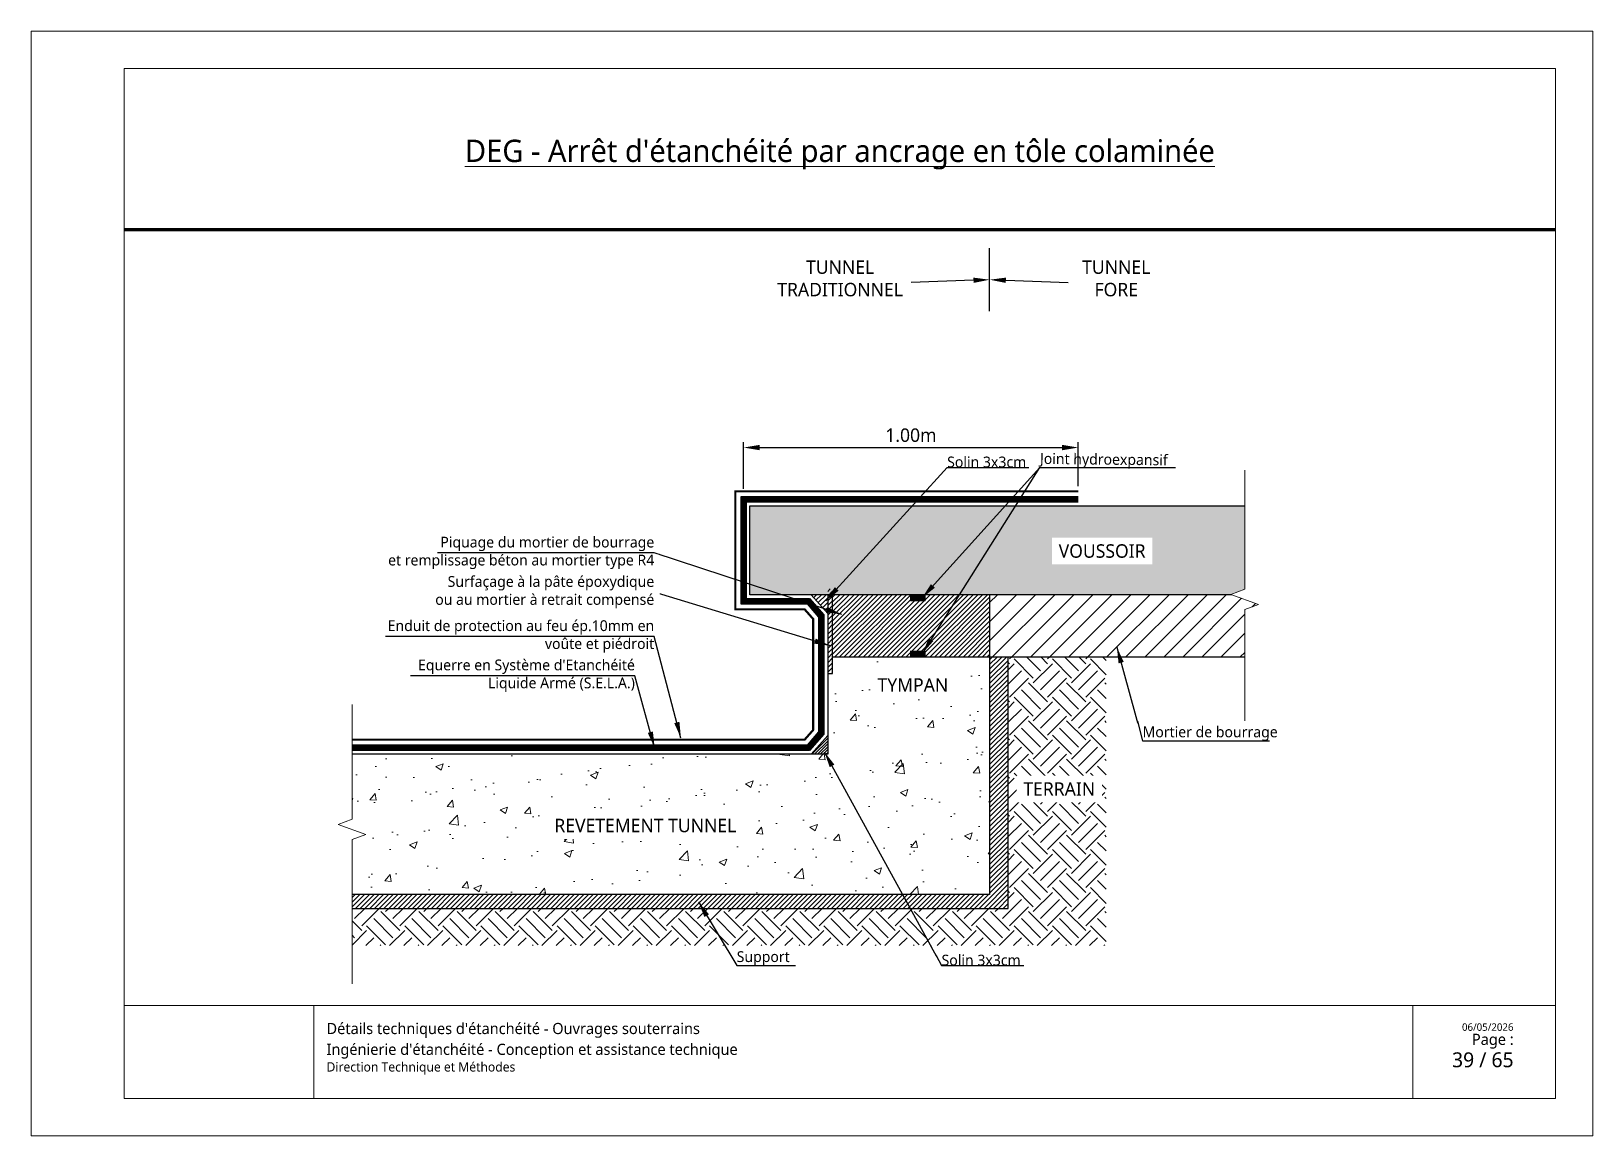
# Paper-space layout '9 - Jonction entre tunnel traditionnel en SELA et tunnel foré' of a CAD drawing. Header units: millimetres. Extents: x 16 to 436, y -113 to 184.
# The model-space entities are those that its viewports show. They can reach past a viewport. Long polylines and large blocks are cut down to what shows.
import ezdxf
from ezdxf import colors
from ezdxf.entities.mleader import LeaderData, LeaderLine
from ezdxf.math import Vec2, Vec3

# ---------------------------------------------------------------- set-up
doc = ezdxf.new("R2010")
doc.units = ezdxf.units.MM
doc.linetypes.add('CACHE', pattern=[0.375, 0.25, -0.125])
doc.linetypes.add('CONTINU', pattern=[0])
for name, color, linetype in [('Dessin_CONTOURS BETON', 7, 'Continuous'), ('Dessin_COTATIONS', 7, 'Continuous'), ('Dessin_TEXTES', 7, 'CONTINU'), ('GEN-_-CARTOUCHE', 7, 'Continuous')]:
    doc.layers.add(name, color=color, linetype=linetype)
for name, color, linetype, lineweight in [('Dessin_HACHURES', 253, 'Continuous', 9), ('G-ANNO-TTLB', 7, 'Continuous', 5), ('G-ANNO-TTLB-THIN', 7, 'Continuous', 5), ('Matériel_Joint Hydroexpansif', 140, 'CACHE', 0), ('Produit_Enduit de protection au feu', 6, 'Continuous', 0), ('SYSTEME_S.E.L.A', 210, 'CACHE', 0)]:
    doc.layers.add(name, color=color, linetype=linetype, lineweight=lineweight)
doc.layers.add('GEN-_-FMULT', color=210, linetype='Continuous', plot=False)
doc.styles.add('Arial', font='segoeui.ttf')
doc.styles.add('Segoe UI_2', font='segoeui.ttf', dxfattribs={"height": 0.0025})
doc.styles.add('Segoe UI_3', font='segoeui.ttf', dxfattribs={"height": 0.0035})
doc.styles.add('Segoe UI_4', font='segoeui.ttf', dxfattribs={"height": 0.004})
doc.styles.add('Segoe UI_B_1', font='segoeuib.ttf', dxfattribs={"height": 0.005})
doc.styles.add('Segoe UI_B_2', font='segoeuib.ttf', dxfattribs={"height": 0.0045})
doc.styles.add('txt-moyen', font='segoeui.ttf')
doc.dimstyles.new('1000F2', dxfattribs={"dimscale": 10, "dimtxt": 0.25, "dimasz": 0.3, "dimexe": 0.2, "dimexo": 0, "dimgap": 0.1, "dimtad": 1, "dimzin": 0, "dimdsep": 46, "dimtxsty": 'txt-moyen', "dimcen": 0.1, "dimclrd": 256, "dimclre": 256, "dimclrt": 256, "dimazin": 0, "dimtfac": 1, "dimtmove": 2, "dimatfit": 3, "dimfxl": 1, "dimtolj": 1, "dimtzin": 0, "dimlwd": -1, "dimlwe": -1, "dimarcsym": 0})
pattern_1 = [(45, (14106.4815, 7800.3048), (-0.44194174, 0.44194174), [])]

# ---------------------------------------------------------------- blocks, each defined once
blk = doc.blocks.new('cart.L6P1')
at = {"layer": 'G-ANNO-TTLB'}
for p, q in [((-37.23, 312.77), (-37.23, 15.77)), ((382.77, 312.77), (-37.23, 312.77)), ((382.77, 312.77), (382.77, 15.77)), ((334.38, 50.77), (334.38, 25.77)), ((372.77, 50.77), (372.77, 25.77)), ((-37.23, 15.77), (382.77, 15.77))]:
    blk.add_line(p, q, dxfattribs=at)
at = {"layer": 'G-ANNO-TTLB-THIN'}
for p, q in [((-12.23, 302.77), (372.77, 302.77)), ((-12.23, 50.77), (-12.23, 302.77)), ((372.77, 302.77), (372.77, 50.77)), ((-12.23, 50.77), (-12.23, 25.77)), ((-12.23, 50.77), (372.77, 50.77)), ((38.77, 50.77), (38.77, 25.77)), ((-12.23, 25.77), (372.77, 25.77))]:
    blk.add_line(p, q, dxfattribs=at)
at = {"layer": 'GEN-_-FMULT', "lineweight": 70}
blk.add_line((-12.23, 259.46), (372.77, 259.46), dxfattribs=at)
at = {"layer": 'G-ANNO-TTLB', "attachment_point": 1}
for s, insert, char_height, width, style in [("\\pxqc;\\LDEG - Arrêt d'étanchéité par ancrage en tôle colaminée", (-12.23, 283.61), 6, 385, 'Segoe UI_B_2'), ("Détails techniques d'étanchéité - Ouvrages souterrains", (42.19, 46.11), 3, 202.4845, 'Segoe UI_B_2'), ('\\pxqr;{\\H0.75x;Page : \\P}  39 / 65', (310.88, 43.2), 4, 50.6047, 'Segoe UI_B_1'), ('06/05/2026', (347.59, 45.99), 2, 17.4768, 'Segoe UI_2'), ("Ingénierie d'étanchéité - Conception et assistance technique", (42.19, 40.51), 3, 249.7878, 'Segoe UI_3'), ('Direction Technique et Méthodes', (42.19, 35.54), 2.5, 82.8945, 'Segoe UI_4')]:
    blk.add_mtext(s, dxfattribs=dict(at, insert=insert, char_height=char_height, width=width, style=style))
blk = doc.blocks.new('*D118')
at = {"layer": 'Defpoints', "color": 0, "transparency": 16777216}
for p in [(13447.5, 9960.86), (13385.37, 9951.22), (13447.5, 9951.72)]:
    blk.add_point(p, dxfattribs=at)
at = {"layer": 'Dessin_COTATIONS', "transparency": 16777216}
for p, q in [((13385.37, 9953.22), (13385.37, 9961.86)), ((13388.37, 9960.86), (13444.5, 9960.86)), ((13447.5, 9953.72), (13447.5, 9961.86))]:
    blk.add_line(p, q, dxfattribs=at)
for points in [[(13388.37, 9961.36), (13388.37, 9960.36), (13385.37, 9960.86)], [(13444.5, 9960.36), (13444.5, 9961.36), (13447.5, 9960.86)]]:
    blk.add_solid(points, dxfattribs=at)
at = {"layer": 'Dessin_COTATIONS', "transparency": 16777216, "insert": (13416.43, 9963.14), "char_height": 2.5, "attachment_point": 5, "style": 'txt-moyen'}
blk.add_mtext('\\A1;1.00m', dxfattribs=at)

msp = doc.modelspace()

# ---------------------------------------------------------------- hatches: boundary and pattern name
at = {"layer": 'Dessin_HACHURES', "lineweight": 0}
h = msp.add_hatch(color=256, dxfattribs=at)
h.dxf.hatch_style = 1
h.paths.add_polyline_path([(13386.5664, 9950.0237), (13386.5664, 9933.5546), (13476.0003, 9933.5546), (13475.8106, 9933.6237), (13478.3864, 9934.5612), (13478.3864, 9950.0237)])
h.paths.add_polyline_path([(13442.0968, 9939.0309), (13461.783, 9939.0309), (13461.783, 9944.1827), (13442.0968, 9944.1827)], flags=24)
at = {"layer": 'Dessin_HACHURES'}
h = msp.add_hatch(dxfattribs=at)
h.set_pattern_fill('ANSI31', color=256, scale=5)
h.set_pattern_definition([(45, (14325.2014, 7791.3041), (-0.44194174, 0.44194174), [])])
h.paths.add_polyline_path([(13401.8964, 9934.6543), (13401.0038, 9934.6543), (13401.0038, 9918.9405), (13401.8964, 9918.9405)])
at = {"layer": 'Dessin_HACHURES', "linetype": 'CONTINU'}
h = msp.add_hatch(dxfattribs=at)
h.set_pattern_fill('ANSI31', color=256, scale=5)
h.set_pattern_definition(pattern_1)
h.paths.add_polyline_path([(13401.0038, 9930.0628), (13397.9244, 9933.5546), (13401.0038, 9933.5546)])
at = {"layer": 'Dessin_HACHURES', "lineweight": 0}
h = msp.add_hatch(dxfattribs=at)
h.set_pattern_fill('ANSI31', color=256, scale=5)
h.set_pattern_definition([(45, (14106.4815, 7791.5893), (-0.44194174, 0.44194174), [])])
h.paths.add_polyline_path([(13431.0504, 9922.0322), (13431.0504, 9933.5546), (13419.0893, 9933.5546), (13419.0893, 9932.4284), (13416.3891, 9932.4284), (13416.3891, 9933.5546), (13401.8964, 9933.5546), (13401.8964, 9922.0322)])
at = {"layer": 'Dessin_HACHURES'}
h = msp.add_hatch(dxfattribs=at)
h.set_pattern_fill('ANSI31', color=256, scale=20, style=0)
h.set_pattern_definition([(45, (14106.4815, 7800.3048), (-1.767767, 1.767767), [])])
h.paths.add_polyline_path([(13476.0003, 9933.5546), (13480.9621, 9931.7487), (13478.3864, 9930.8112), (13478.3864, 9922.0322), (13431.0504, 9922.0322), (13431.0504, 9933.5546)])
h = msp.add_hatch(dxfattribs=at)
h.set_pattern_fill('ANSI31', color=256, scale=5)
h.set_pattern_definition(pattern_1)
h.paths.add_polyline_path([(13423.8342, 9875.3652), (13434.4758, 9875.3652), (13434.4758, 9922.0322), (13431.0504, 9922.0322), (13431.0504, 9877.9538), (13312.7144, 9877.9538), (13312.7144, 9875.3652)])
h = msp.add_hatch(dxfattribs=at)
h.set_pattern_fill('EARTH', color=256, scale=20, angle=45)
h.set_pattern_definition([(45, (14106.4815, 7800.305), (4e-16, 7.071068), [5, -5]), (45, (14105.1557, 7801.6306), (4e-16, 7.071068), [5, -5]), (45, (14103.83, 7802.9564), (4e-16, 7.071068), [5, -5]), (135, (14103.83, 7803.8403), (-7.071068, 9e-16), [5, -5]), (135, (14105.1557, 7805.166), (-7.071068, 9e-16), [5, -5]), (135, (14106.4815, 7806.492), (-7.071068, 9e-16), [5, -5])])
h.paths.add_polyline_path([(13452.6782, 9922.0322), (13434.4758, 9922.0322), (13434.4758, 9875.3652), (13423.8342, 9875.3652), (13312.7144, 9875.3652), (13312.7144, 9868.4405), (13452.6782, 9868.4405)])
h.paths.add_polyline_path([(13435.7799, 9894.8881), (13452.359, 9894.8881), (13452.359, 9900.0398), (13435.7799, 9900.0398)], flags=24)
at = {"layer": 'Dessin_HACHURES', "lineweight": 0}
h = msp.add_hatch(dxfattribs=at)
h.set_pattern_fill('AR-CONC', color=256, scale=2)
h.set_pattern_definition([(50, (14106.482, 7791.589), (14.345204, -1.25504), [1.5, -16.5]), (355, (14106.482, 7791.59), (-2.77503, 15.04384), [1.2, -13.2]), (100.45144, (14107.677, 7791.485), (11.57018, 13.7888), [1.2748, -14.02284]), (46.1842, (14106.482, 7795.59), (21.34483, -3.31039), [2.25, -24.75]), (96.6356, (14108.26, 7795.313), (18.69324, 19.48237), [1.9122, -21.03428]), (351.1842, (14106.482, 7795.59), (18.69324, 19.48237), [1.8, -19.8]), (21, (14108.482, 7794.589), (11.93814, -8.05238), [1.5, -16.5]), (326, (14108.482, 7794.59), (4.86631, 14.503), [1.2, -13.2]), (71.45144, (14109.476, 7793.918), (16.80445, 6.45062), [1.2748, -14.02284]), (37.5, (14106.4815, 7791.5893), (0.243197, 6.657877), [0, -13.04, 0, -13.4, 0, -13.25]), (7.5, (14106.4815, 7791.589), (5.26139, 7.888234), [0, -7.64, 0, -12.74, 0, -5.05]), (327.5, (14102.0215, 7791.5893), (10.676449, -0.451097), [0, -5, 0, -15.6, 0, -20.7]), (317.5, (14100.0215, 7791.589), (11.663723, 2.0021), [0, -6.5, 0, -10.36, 0, -14.7])])
h.paths.add_polyline_path([(13431.0504, 9922.0322), (13401.0038, 9922.0322), (13401.0038, 9903.9538), (13431.0504, 9903.9538)])
h.paths.add_polyline_path([(13410.5889, 9907.1283), (13421.5456, 9907.1283), (13421.5456, 9912.2801), (13410.5889, 9912.2801)], flags=24)
h.paths.add_polyline_path([(13409, 9914.1821), (13424.8032, 9914.1821), (13424.8032, 9919.3339), (13409, 9919.3339)], flags=24)
at = {"layer": 'Dessin_HACHURES', "linetype": 'CONTINU'}
h = msp.add_hatch(dxfattribs=at)
h.set_pattern_fill('ANSI31', color=256, scale=3)
h.set_pattern_definition([(45, (14106.4815, 7791.5893), (-0.26516504, 0.26516504), [])])
h.paths.add_polyline_path([(13401.0038, 9903.9538), (13397.9244, 9903.9538), (13401.0038, 9907.4456)])
h = msp.add_hatch(dxfattribs=at)
h.set_pattern_fill('AR-CONC', color=256, scale=2)
h.set_pattern_definition([(50, (13075.636, 7755.59), (14.345204, -1.25504), [1.5, -16.5]), (355, (13075.636, 7755.59), (-2.77503, 15.04384), [1.2, -13.2]), (100.45144, (13076.831, 7755.485), (11.57018, 13.7888), [1.2748, -14.02284]), (46.1842, (13075.636, 7759.59), (21.34483, -3.31039), [2.25, -24.75]), (96.6356, (13077.414, 7759.314), (18.69324, 19.48237), [1.9122, -21.03428]), (351.1842, (13075.636, 7759.59), (18.69324, 19.48237), [1.8, -19.8]), (21, (13077.636, 7758.59), (11.93814, -8.05238), [1.5, -16.5]), (326, (13077.636, 7758.59), (4.86631, 14.503), [1.2, -13.2]), (71.45144, (13078.63, 7757.919), (16.80445, 6.45062), [1.2748, -14.02284]), (37.5, (13075.6357, 7755.59), (0.243197, 6.657877), [0, -13.04, 0, -13.4, 0, -13.25]), (7.5, (13075.636, 7755.59), (5.26139, 7.888234), [0, -7.64, 0, -12.74, 0, -5.05]), (327.5, (13071.1757, 7755.59), (10.676449, -0.451097), [0, -5, 0, -15.6, 0, -20.7]), (317.5, (13069.176, 7755.59), (11.663723, 2.0021), [0, -6.5, 0, -10.36, 0, -14.7])])
h.paths.add_polyline_path([(13312.7144, 9903.9538), (13312.7144, 9891.8854), (13310.1386, 9890.9479), (13315.2902, 9889.0729), (13312.7144, 9888.1354), (13312.7144, 9877.9538), (13431.0504, 9877.9538), (13431.0504, 9903.9538), (13401.0038, 9903.9538)])
h.paths.add_polyline_path([(13347.0419, 9888.1267), (13387.1016, 9888.1267), (13387.1016, 9893.2784), (13347.0419, 9893.2784)], flags=24)
at = {"layer": 'Matériel_Joint Hydroexpansif'}
for points in [[(13419.0893, 9933.5546), (13419.0893, 9932.4284), (13416.3891, 9932.4284), (13416.3891, 9933.5546)], [(13419.0893, 9923.1584), (13419.0893, 9922.0322), (13416.3891, 9922.0322), (13416.3891, 9923.1584)]]:
    msp.add_hatch(color=256, dxfattribs=at).paths.add_polyline_path(points)

# ---------------------------------------------------------------- linework, layer by layer
at = {"layer": 'Dessin_CONTOURS BETON'}
for q in [(13401.8964, 9933.5546), (13478.3864, 9922.0322)]:
    msp.add_line((13401.8964, 9922.0322), q, dxfattribs=at)
at = {"layer": 'Dessin_CONTOURS BETON', "flags": 128}
for points in [[(13476.0003, 9933.5546), (13386.5664, 9933.5546), (13386.5664, 9950.0237), (13478.3864, 9950.0237)], [(13397.9244, 9933.5546), (13401.0038, 9930.0628)]]:
    msp.add_lwpolyline(points, dxfattribs=at)
at = {"layer": 'Dessin_CONTOURS BETON', "color": 0}
msp.add_lwpolyline([(13401.0038, 9933.5546), (13401.0038, 9903.9538), (13312.7144, 9903.9538)], dxfattribs=at)
at = {"layer": 'Dessin_CONTOURS BETON'}
for points in [[(13431.0504, 9933.5546), (13431.0504, 9877.9538), (13431.0504, 9877.9538), (13312.7144, 9877.9538), (13312.7144, 9877.9538)], [(13312.7144, 9875.3652), (13423.8342, 9875.3652), (13423.8342, 9875.3652), (13423.8342, 9875.3652), (13434.4758, 9875.3652), (13434.4758, 9922.0322)], [(13401.0038, 9922.0322), (13401.0038, 9922.0322), (13401.0038, 9918.9405), (13401.8964, 9918.9405), (13401.8964, 9922.0322), (13401.8964, 9922.0322)]]:
    msp.add_lwpolyline(points, dxfattribs=at)
at = {"layer": 'Dessin_CONTOURS BETON', "color": 1, "flags": 128}
msp.add_lwpolyline([(13397.0243, 9932.7609), (13400.1038, 9929.2691)], dxfattribs=at)
at = {"layer": 'Dessin_CONTOURS BETON', "lineweight": 9, "flags": 128}
msp.add_lwpolyline([(13397.9244, 9903.9538), (13401.0038, 9907.4456)], dxfattribs=at)
at = {"layer": 'Dessin_HACHURES', "flags": 128}
for points in [[(13478.3864, 9909.225), (13478.3864, 9930.8112), (13480.9621, 9931.7487), (13475.8106, 9933.6237), (13478.3864, 9934.5612), (13478.3864, 9956.6569)], [(13312.7144, 9861.3656), (13312.7144, 9888.1354), (13315.2902, 9889.0729), (13310.1386, 9890.9479), (13312.7144, 9891.8854), (13312.7144, 9913.1596)]]:
    msp.add_lwpolyline(points, dxfattribs=at)
at = {"layer": 'Dessin_TEXTES', "linetype": 'ByBlock'}
msp.add_line((13431.0504, 9986.1507), (13431.0504, 9997.8492), dxfattribs=at)
at = {"layer": 'Matériel_Joint Hydroexpansif', "lineweight": 0, "flags": 128}
for points in [[(13416.3891, 9933.5546), (13416.3891, 9932.4284), (13419.0893, 9932.4284), (13419.0893, 9933.5546)], [(13416.3891, 9923.1584), (13416.3891, 9922.0322), (13419.0893, 9922.0322), (13419.0893, 9923.1584)]]:
    msp.add_lwpolyline(points, dxfattribs=at)

# ---------------------------------------------------------------- texts
at = {"layer": 'Dessin_TEXTES'}
for s, insert, char_height, width, attachment_point, style in [('TUNNEL\\PTRADITIONNEL', (13403.2966, 9992.2363), 2.5, 101.5, 5, 'Arial'), ('TUNNEL\\PFORE', (13454.5451, 9992.2363), 2.5, 101.5, 5, 'Arial'), ('\\pxsm1.5;Solin 3x3cm', (13423.1626, 9957.1575), 2, 73.895712, 7, 'txt-moyen')]:
    msp.add_mtext(s, dxfattribs=dict(at, insert=insert, char_height=char_height, width=width, attachment_point=attachment_point, style=style))
at = {"layer": 'Dessin_TEXTES', "insert": (13440.3668, 9957.1575), "char_height": 2, "width": 73.895712, "attachment_point": 7, "rotation": 359.315371, "style": 'txt-moyen'}
msp.add_mtext('Joint hydroexpansif', dxfattribs=at)
at = {"layer": 'Dessin_TEXTES', "linetype": 'CONTINU', "char_height": 2, "attachment_point": 6, "style": 'txt-moyen'}
for s, insert in [('Enduit de protection au feu ép.10mm en \\Pvoûte et piédroit', (13368.802, 9925.8105)), ("Equerre en Système d'Etanchéité\\P Liquide Armé (S.E.L.A.)", (13365.2079, 9918.525))]:
    msp.add_mtext(s, dxfattribs=dict(at, insert=insert))

# ---------------------------------------------------------------- dimensions: what is measured, and where the dimension line sits
at = {"layer": 'Dessin_COTATIONS'}
dim = msp.add_linear_dim(base=(13447.5024, 9960.8634), p1=(13385.3664, 9951.2237), p2=(13447.5024, 9951.7237), text='1.00m', dimstyle='1000F2', override={"dimexe": 0.1, "dimexo": 0.2, "dimtad": 2, "dimtxsty": 'txt-moyen', "dimtfill": 0, "dimtfillclr": 0}, dxfattribs=at)
dim.commit()
dim.dimension.update_dxf_attribs({"geometry": '*D118', "text_midpoint": (13416.4344, 9963.1397)})

# ---------------------------------------------------------------- leaders
at = {"layer": 'Dessin_TEXTES'}
for points in [[(13400.6472, 9932.4162), (13423.1626, 9957.1575), (13438.3502, 9957.1575)], [(13401.4996, 9924.078), (13368.802, 9934.0086), (13328.5515, 9934.0086)], [(13373.758, 9906.9441), (13368.802, 9925.8105), (13318.9396, 9925.8105)], [(13368.8703, 9905.1538), (13365.2079, 9918.525), (13323.5929, 9918.525)]]:
    msp.add_leader(points, dimstyle='1000F2', override={"dimgap": 0.1, "dimtad": 0}, dxfattribs=at)
at = {"layer": 'Dessin_TEXTES', "linetype": 'CONTINU', "lineweight": 9}
ml = msp.add_multileader_mtext('Standard', dxfattribs=at)
ml.set_content('', color=256, style='txt-moyen')
ml.set_leader_properties(linetype='ByLayer', lineweight=-1)
ml.build(insert=Vec2(0, 0))
ml.multileader.update_dxf_attribs({"text_left_attachment_type": 6, "text_right_attachment_type": 6, "dogleg_length": 0, "arrow_head_size": 3})
ctx = ml.context
ctx.base_point, ctx.char_height, ctx.arrow_head_size, ctx.landing_gap_size, ctx.plane_origin = Vec3(13416.4939, 9991.9999), 2.5, 3, 0, Vec3(13377.0776, 9995.4903)
ctx.left_attachment, ctx.right_attachment, ctx.text_align_type = 6, 6, 2
notes = []
notes.append((ctx, [(0, (1, 1, 0), (13416.4939, 9991.4999), (-1, 0), 0, [(0, [(13431.0504, 9991.9999)], 0, [])])]))
ctx.mtext.insert, ctx.mtext.alignment, ctx.mtext.flow_direction = Vec3(13416.4939, 9994.4999), 3, 5
ml = msp.add_multileader_mtext('Standard', dxfattribs=at)
ml.set_content('', color=256, style='txt-moyen')
ml.set_leader_properties(linetype='ByLayer', lineweight=-1)
ml.build(insert=Vec2(0, 0))
ml.multileader.update_dxf_attribs({"text_left_attachment_type": 6, "text_right_attachment_type": 6, "dogleg_length": 0, "arrow_head_size": 3})
ctx = ml.context
ctx.base_point, ctx.char_height, ctx.arrow_head_size, ctx.landing_gap_size, ctx.plane_origin = Vec3(13445.607, 9991.9999), 2.5, 3, 0, Vec3(13485.0233, 9995.4903)
ctx.left_attachment, ctx.right_attachment = 6, 6
notes.append((ctx, [(0, (1, 1, 0), (13445.607, 9991.4999), (1, 0), 0, [(0, [(13431.0504, 9991.9999)], 0, [])])]))
ctx.mtext.insert, ctx.mtext.text_direction, ctx.mtext.flow_direction, ctx.mtext.extrusion = Vec3(13445.607, 9994.4999), Vec3(-1, 0), 5, Vec3(0, 0, -1)
for ctx, leaders in notes:
    for number, flags, end, landing, length, lines in leaders:
        leader = LeaderData()
        leader.index, (leader.has_last_leader_line, leader.has_dogleg_vector, leader.attachment_direction) = number, flags
        leader.last_leader_point, leader.dogleg_vector, leader.dogleg_length = Vec3(end), Vec3(landing), length
        for number, points, colour, breaks in lines:
            line = LeaderLine()
            line.index, line.vertices, line.color, line.breaks = number, Vec3.list(points), colors.encode_raw_color(colour), breaks
            leader.lines.append(line)
        ctx.leaders.append(leader)

# ---------------------------------------------------------------- next in the draw order: texts
at = {"layer": 'Dessin_TEXTES', "char_height": 2.5, "attachment_point": 5, "style": 'txt-moyen', "bg_fill": 2}
for s, insert in [('VOUSSOIR', (13451.9254, 9941.6468)), ('TYMPAN', (13416.7993, 9916.7972)), ('REVETEMENT TUNNEL', (13367.1468, 9890.7205))]:
    msp.add_mtext(s, dxfattribs=dict(at, insert=insert))
at = {"layer": 'Dessin_TEXTES', "char_height": 2, "width": 62.895519, "attachment_point": 7, "style": 'txt-moyen', "bg_fill": 2}
for s, insert in [('Mortier de bourrage', (13459.4298, 9906.4322)), ('Support', (13384.1086, 9864.7289))]:
    msp.add_mtext(s, dxfattribs=dict(at, insert=insert))

# ---------------------------------------------------------------- next in the draw order: linework, layer by layer
at = {"layer": 'Dessin_CONTOURS BETON', "linetype": 'Continuous', "ltscale": 5}
for points in [[(13447.5024, 9951.7237), (13384.8664, 9951.7237), (13384.8664, 9931.8546), (13397.1569, 9931.8546), (13399.3038, 9929.4202), (13399.3038, 9914.183), (13399.3038, 9908.0882), (13397.1569, 9905.6538), (13312.7144, 9905.6538)], [(13447.5024, 9950.7237), (13385.8664, 9950.7237), (13385.8664, 9932.8546), (13397.6084, 9932.8546), (13400.3038, 9929.7982), (13400.3038, 9914.183), (13400.3038, 9907.7102), (13397.6084, 9904.6538), (13312.7144, 9904.6538)]]:
    msp.add_lwpolyline(points, dxfattribs=at)
at = {"layer": 'Produit_Enduit de protection au feu', "linetype": 'CONTINU', "const_width": 0.4}
msp.add_lwpolyline([(13447.5024, 9952.7237), (13383.8664, 9952.7237), (13383.8664, 9930.8546), (13396.7055, 9930.8546), (13398.3038, 9929.0423), (13398.3038, 9914.183), (13398.3038, 9908.4661), (13396.7055, 9906.6538), (13312.7144, 9906.6538)], dxfattribs=at)
at = {"layer": 'SYSTEME_S.E.L.A', "linetype": 'ByBlock', "ltscale": 5, "const_width": 1}
msp.add_lwpolyline([(13447.5024, 9951.2237), (13385.3664, 9951.2237), (13385.3664, 9932.3546), (13397.3826, 9932.3546), (13399.8038, 9929.6092), (13399.8038, 9914.183), (13399.8038, 9907.8992), (13397.3826, 9905.1538), (13312.7144, 9905.1538)], dxfattribs=at)

# ---------------------------------------------------------------- next in the draw order: texts
at = {"layer": 'Dessin_TEXTES', "insert": (13422.126, 9864.7289), "char_height": 2, "width": 62.895519, "attachment_point": 7, "style": 'txt-moyen', "bg_fill": 2}
msp.add_mtext('\\pxsm1.5;Solin 3x3cm', dxfattribs=at)

# ---------------------------------------------------------------- next in the draw order: leaders
at = {"layer": 'Dessin_TEXTES'}
for points in [[(13418.5013, 9932.9595), (13440.365, 9957.1575), (13465.5613, 9957.1575)], [(13418.562, 9922.6574), (13440.365, 9957.1575), (13465.5613, 9957.1575)], [(13454.6608, 9923.8434), (13459.4298, 9906.4322), (13482.9622, 9906.4322)], [(13376.9865, 9876.5877), (13384.1086, 9864.7289), (13394.9982, 9864.7289)]]:
    msp.add_leader(points, dimstyle='1000F2', override={"dimgap": 0.1, "dimtad": 0}, dxfattribs=at)

# ---------------------------------------------------------------- next in the draw order: texts
at = {"layer": 'Dessin_TEXTES', "insert": (13368.802, 9934.0086), "char_height": 2, "width": 73.895712, "attachment_point": 6, "style": 'txt-moyen', "bg_fill": 2}
msp.add_mtext('Surfaçage à la pâte époxydique \\Pou au mortier à retrait compensé', dxfattribs=at)

# ---------------------------------------------------------------- next in the draw order: leaders
at = {"layer": 'Dessin_TEXTES'}
msp.add_leader([(13400.3559, 9904.4325), (13422.126, 9864.7289), (13437.363, 9864.7289)], dimstyle='1000F2', override={"dimgap": 0.1, "dimtad": 0}, dxfattribs=at)

# ---------------------------------------------------------------- next in the draw order: texts
at = {"layer": 'Dessin_TEXTES', "insert": (13368.802, 9941.3163), "char_height": 2, "width": 73.895712, "attachment_point": 6, "style": 'txt-moyen', "bg_fill": 2}
msp.add_mtext('Piquage du mortier de bourrage\\Pet remplissage béton au mortier type R4', dxfattribs=at)
at = {"layer": 'Dessin_TEXTES', "insert": (13443.9672, 9897.5032), "char_height": 2.5, "attachment_point": 5, "style": 'txt-moyen', "bg_fill": 2}
msp.add_mtext('TERRAIN', dxfattribs=at)

# ---------------------------------------------------------------- next in the draw order: leaders
at = {"layer": 'Dessin_TEXTES'}
msp.add_leader([(13403.6144, 9929.8708), (13368.802, 9941.3163), (13328.5515, 9941.3163)], dimstyle='1000F2', override={"dimgap": 0.1, "dimtad": 0}, dxfattribs=at)

psp = doc.layouts.new('9  - Jonction entre tunnel traditionnel en SELA et tunnel foré')

# ---------------------------------------------------------------- block references
at = {"layer": 'GEN-_-CARTOUCHE'}
psp.add_blockref('cart.L6P1', (53.23, -128.77), dxfattribs=at)

# ---------------------------------------------------------------- viewports
at = {"layer": 'Defpoints'}
psp.add_viewport(center=(233.5, 26.35), size=(385, 208.6901), view_center_point=(13403.2538, 9929.3231), view_height=144, dxfattribs=at)

doc.saveas('drawing.dxf')
